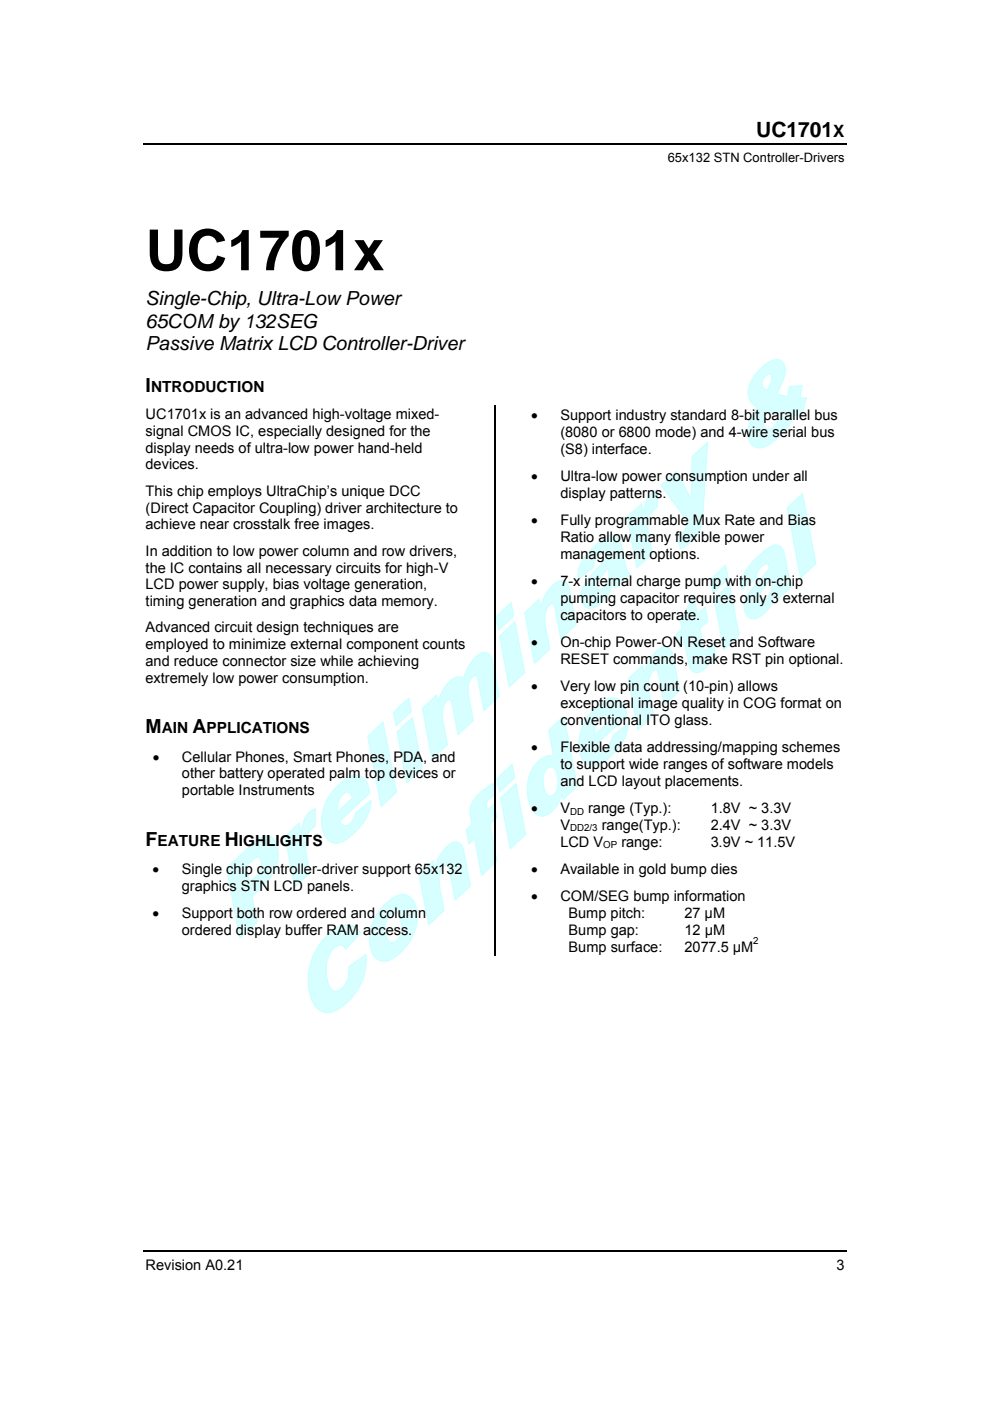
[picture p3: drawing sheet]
<svg xmlns="http://www.w3.org/2000/svg" width="210mm" height="297mm" viewBox="0 0 210 297" stroke-linecap="round" stroke-linejoin="round" font-family="sans-serif">
<defs><g id="words">
<text font-size="12" x="30.9" y="57.3">UC1701x</text>
<text font-size="4.5" x="160.3" y="29.1">UC1701</text>
<g font-size="4.1">
<text x="30.9" y="64.7">Single-Chip, Ultra-Low Power</text>
<text x="30.9" y="69.5">65COM by 132SEG</text>
<text x="30.9" y="74.2">Passive Matrix LCD Controller-Driver</text>
<text x="30.9" y="83.1">I</text>
<text x="30.9" y="155.4">M</text>
<text x="40.8" y="155.4">A</text>
<text x="30.9" y="179.3">F</text>
<text x="47.7" y="179.3">H</text>
</g>
<text font-size="3.6" x="176.7" y="29.1">X</text>
<g font-size="3.3">
<text x="32" y="83.1">NTRODUCTION</text>
<text x="34.3" y="155.4">AIN</text>
<text x="43.8" y="155.4">PPLICATIONS</text>
<text x="33.4" y="179.3">EATURE</text>
<text x="50.7" y="179.3">IGHLIGHTS</text>
</g>
<g font-size="3.1">
<text x="30.9" y="88.9">UC1701x is an advanced high-voltage mixed-</text>
<text x="112.6" y="89.1">•</text>
<text x="118.8" y="89.1">Support industry standard 8-bit parallel bus</text>
<text x="30.9" y="92.4">signal CMOS IC, especially designed for the</text>
<text x="30.9" y="96">display needs of ultra-low power hand-held</text>
<text x="118.8" y="92.6">(8080 or 6800 mode) and 4-wire serial bus</text>
<text x="30.9" y="99.5">devices.</text>
<text x="112.6" y="102">•</text>
<text x="118.8" y="96.2">(S8) interface.</text>
<text x="118.8" y="102">Ultra-low power consumption under all</text>
<text x="30.9" y="105.1">This chip employs UltraChip’s unique DCC</text>
<text x="118.8" y="105.5">display patterns.</text>
<text x="30.9" y="108.7">(Direct Capacitor Coupling) driver architecture to</text>
<text x="30.9" y="112.2">achieve near crosstalk free images.</text>
<text x="112.6" y="111.3">•</text>
<text x="118.8" y="111.3">Fully programmable Mux Rate and Bias</text>
<text x="30.9" y="117.8">In addition to low power column and row drivers,</text>
<text x="118.8" y="114.9">Ratio allow many flexible power</text>
<text x="118.8" y="118.4">management options.</text>
<text x="30.9" y="121.4">the IC contains all necessary circuits for high-V</text>
<text x="30.9" y="124.9">LCD power supply, bias voltage generation,</text>
<text x="112.6" y="124.3">•</text>
<text x="118.8" y="124.3">7-x internal charge pump with on-chip</text>
<text x="30.9" y="128.5">timing generation and graphics data memory.</text>
<text x="118.8" y="127.8">pumping capacitor requires only 3 external</text>
<text x="118.8" y="131.4">capacitors to operate.</text>
<text x="30.9" y="134.1">Advanced circuit design techniques are</text>
<text x="30.9" y="137.6">employed to minimize external component counts</text>
<text x="112.6" y="137.2">•</text>
<text x="118.8" y="137.2">On-chip Power-ON Reset and Software</text>
<text x="30.9" y="141.2">and reduce connector size while achieving</text>
<text x="118.8" y="140.7">RESET commands, make RST pin optional.</text>
<text x="30.9" y="144.7">extremely low power consumption.</text>
<text x="112.6" y="146.6">•</text>
<text x="118.8" y="146.6">Very low pin count (10-pin) allows</text>
<text x="118.8" y="150.1">exceptional image quality in COG format on</text>
<text x="118.8" y="153.7">conventional ITO glass.</text>
<text x="32.4" y="161.5">•</text>
<text x="38.6" y="161.5">Cellular Phones, Smart Phones, PDA, and</text>
<text x="112.6" y="159.5">•</text>
<text x="118.8" y="159.5">Flexible data addressing/mapping schemes</text>
<text x="38.6" y="165">other battery operated palm top devices or</text>
<text x="118.8" y="163">to support wide ranges of software models</text>
<text x="118.8" y="166.6">and LCD layout placements.</text>
<text x="38.6" y="168.6">portable Instruments</text>
<text x="112.6" y="172.4">•</text>
<text x="118.8" y="172.4">V</text>
<text x="124.7" y="172.4">range (Typ.):</text>
<text x="150.7" y="172.4">1.8V ~ 3.3V</text>
<text x="118.8" y="175.9">V</text>
<text x="118.8" y="179.5">LCD V</text>
<text x="127.6" y="175.9">range(Typ.):</text>
<text x="131.7" y="179.5">range:</text>
<text x="150.7" y="179.5">3.9V ~ 11.5V</text>
<text x="150.7" y="175.9">2.4V ~ 3.3V</text>
<text x="32.4" y="185.3">•</text>
<text x="38.5" y="185.3">Single chip controller-driver support 65x132</text>
<text x="112.6" y="185.3">•</text>
<text x="118.8" y="185.3">Available in gold bump dies</text>
<text x="38.5" y="188.8">graphics STN LCD panels.</text>
<text x="112.6" y="191.1">•</text>
<text x="118.8" y="191.1">COM/SEG bump information</text>
<text x="32.4" y="194.7">•</text>
<text x="38.5" y="194.7">Support both row ordered and column</text>
<text x="120.5" y="194.7">Bump pitch:</text>
<text x="145.1" y="194.7">27 µM</text>
<text x="38.5" y="198.2">ordered display buffer RAM access.</text>
<text x="120.5" y="201.8">Bump surface:</text>
<text x="120.5" y="198.2">Bump gap:</text>
<text x="145.1" y="201.8">2077.5 µM</text>
<text x="145.1" y="198.2">12 µM</text>
<text x="30.9" y="269.2">Revision A0.21</text>
<text x="177.4" y="269.2">3</text>
</g>
<text font-size="2.7" x="141.6" y="34.2">65x132 STN Controller-Drivers</text>
<g font-size="2.1">
<text x="120.9" y="172.7">DD</text>
<text x="120.9" y="176.3">DD2/3</text>
<text x="127.9" y="179.9">OP</text>
<text x="159.7" y="200.2">2</text>
</g>
</g></defs>
<path d="M30.4 30.5h149.2" fill="none" stroke="#000" stroke-width=".25"/>
<path d="M30.4 265.2h149.2" fill="none" stroke="#000" stroke-width=".23"/>
<g fill="#d7ffff">
<path d="M48 184l4.2-3.8a10.3 10.3 0 0 1 4-2.9 2.32 2.32 0 0 1 2.5 2.1 8.8 8.8 0 0 1-3.1 8.7l-2.2 2 1.1 5.4-3.6 3.4zM52.2 183.6l.7 3.5a5.7 5.7 0 0 0 2.5-3.7v-.4a.96 .96 0 0 0-.6-1.1 .96 .96 0 0 0-1.1 .4z" fill-rule="evenodd"/>
<path d="M60.4 177.4l3-2.9 .5 2.2a5.9 5.9 0 0 1 2.3-4.9l.6-.4v3.9a4.6 4.6 0 0 0-2 5.2l.9 4.6-3.2 3z" fill-rule="evenodd"/>
<path d="M71.4 166.8a6.4 6.4 0 0 1 4.3-2.4 3.4 3.4 0 0 1 2.6 3.2l.1 .5-6.4 6a1.27 1.27 0 0 0 1 1 1.27 1.27 0 0 0 1.3-.6l.8-1.2 .3-1 3.3-2.6a11.1 11.1 0 0 1-6.7 9 3 3 0 0 1-3.6-2.8 10.3 10.3 0 0 1 3-9.1zM72.6 168.5a4.2 4.2 0 0 0-1 3.7l3.1-3a1.13 1.13 0 0 0-.8-1.2 1.13 1.13 0 0 0-1.3 .5z" fill-rule="evenodd"/>
<path d="M78 156.1l3.2-3 2.9 14.8-3.3 3.1z" fill-rule="evenodd"/>
<path d="M83.4 151.1l3.3-3.1 .5 2.9-3.2 3zM84.2 155.2l3.3-3.1 2 10.8-3.2 3z" fill-rule="evenodd"/>
<path d="M89.6 150.2l3-2.9 .3 1.6a8.1 8.1 0 0 1 3.7-5.3l.4-.1a1.4 1.4 0 0 1 1.3 .4 8.5 8.5 0 0 1 3.9-5.5 1.82 1.82 0 0 1 2.2 1.9l1.4 7.3-3.2 3.1a41.1 41.1 0 0 0-1.6-7.4 .71 .71 0 0 0-1 .4 5 5 0 0 0-.6 4.3l1 4.8-3.3 3-1.1-5.7a2.24 2.24 0 0 0-.7-1.8 3 3 0 0 0-1.5 3.3l1.1 6.3-3.3 3z" fill-rule="evenodd"/>
<path d="M105.1 130.8l3.3-3 .5 2.8-3.2 3zM105.9 134.9l3.3-3 2 10.7-3.2 3z" fill-rule="evenodd"/>
<path d="M111.3 129.9l3-2.8 .3 1.6a8.6 8.6 0 0 1 3.9-5.5 1.63 1.63 0 0 1 2.1 1.6l1.6 7.6-3.3 3-1.2-6.2-.4-1.1a.73 .73 0 0 0-1 .4 6 6 0 0 0-.5 5.1l.8 4-3.3 3.1z" fill-rule="evenodd"/>
<path d="M125.5 116.4a10.2 10.2 0 0 1 4.2-3.1 1.88 1.88 0 0 1 2 1.9l.5 2.5a7.7 7.7 0 0 0 1.2 3.8l.2 .2-3.1 3-.6-1a7.4 7.4 0 0 1-4.6 5.3 2.42 2.42 0 0 1-2.1-3.2 11.9 11.9 0 0 1 3.6-5.5l.9-1a1.79 1.79 0 0 0 .8-1.3l-.1-.3a.58 .58 0 0 0-.4-.4 .58 .58 0 0 0-.6 .2 3.2 3.2 0 0 0-1.6 2.8l-3.2 2.5a7.5 7.5 0 0 1 2.9-6.4zM128.9 120.4a8.8 8.8 0 0 0-2.4 3.8 .78 .78 0 0 0 .5 .9 .78 .78 0 0 0 1-.4 4.4 4.4 0 0 0 .9-4.3z" fill-rule="evenodd"/>
<path d="M133 109.6l3-2.8 .4 2.2a5.9 5.9 0 0 1 2.3-4.9l.7-.3-.1 3.7a4.6 4.6 0 0 0-1.9 5.2l.9 4.7-3.3 3z" fill-rule="evenodd"/>
<path d="M140.2 102.9l3.2-3 3.1 5.9 .2-9 3.3-3.1-.7 11.5a24.2 24.2 0 0 1-.9 7.2 9.4 9.4 0 0 1-4.1 4l-.7-2.6a3.4 3.4 0 0 0 2.1-3.4z" fill-rule="evenodd"/>
<path d="M161 78.4a5 5 0 0 1 4.4-2.1 2.92 2.92 0 0 1 .9 3.7l-1.6 3.5 2.3 .6 .4-2.1 2.7-.3-.6 2.6 1.5 .1-1 3.7h-1.7a13 13 0 0 1-6.3 6.7 2.48 2.48 0 0 1-3.4-2.6 9.6 9.6 0 0 1 1.9-5.8 3.9 3.9 0 0 1-1.2-5.6l.5-1zM162.3 79.8a1.66 1.66 0 0 0-.7 1.6 1.66 1.66 0 0 0 1.1 1.3 3.8 3.8 0 0 0 .8-3.2l-.7-.1zM162.6 87.2l-.5 1.3a1.86 1.86 0 0 0 .3 2.4 1.53 1.53 0 0 0 1.9-.7l1.4-2.3z" fill-rule="evenodd"/>
<path d="M69.1 198.6a6.9 6.9 0 0 1 4.5-2.6 3.2 3.2 0 0 1 2.8 1.8l-3.1 3.5a1.23 1.23 0 0 0-2.1-.6 7.3 7.3 0 0 0-1.6 7.9 1.62 1.62 0 0 0 1.2 1.5 1.62 1.62 0 0 0 1.8-.6 5.3 5.3 0 0 0 1.4-4.5l3.6-2.6a12 12 0 0 1-7.3 12.2 3.7 3.7 0 0 1-4.4-3.1 13 13 0 0 1 3.2-12.9z" fill-rule="evenodd"/>
<path d="M81.4 192a5.7 5.7 0 0 1 4.3-2.3 3.7 3.7 0 0 1 2.7 3.8 10.4 10.4 0 0 1-6.3 10.3 3 3 0 0 1-3.6-2.9 9.8 9.8 0 0 1 2.9-8.9zM82.8 194a4.5 4.5 0 0 0-.4 5.5 1.5 1.5 0 0 0 2.3-.9 5.1 5.1 0 0 0-.4-4.9 1.18 1.18 0 0 0-1.5 .3z" fill-rule="evenodd"/>
<path d="M88.8 185.3l3.1-2.8 .3 1.6a8.3 8.3 0 0 1 3.9-5.5 1.63 1.63 0 0 1 2.1 1.6l1.5 7.6-3.2 3-1.2-6.2-.4-1.1a.73 .73 0 0 0-1 .4 7 7 0 0 0-.4 5.8l.6 3.3-3.2 3.1z" fill-rule="evenodd"/>
<path d="M101.4 168.5l1.5-1.3 1.6-1.1 .4 2.5a2.38 2.38 0 0 0-1.6 3.2l1.5-1.4 .6 3-1.5 1.4 1.5 7.8-3.3 3-1.5-7.8-1.2 1.1-.6-2.9 1.3-1.2a6.6 6.6 0 0 1-.1-4.5z" fill-rule="evenodd"/>
<path d="M105.3 165.1l3.3-3 .5 2.8-3.2 3zM106.1 169.2l3.3-3.1 2 10.8-3.2 3z" fill-rule="evenodd"/>
<path d="M116.3 154.9l3.3-3.1 2.8 14.9-3 2.8-.2-1.1a6.5 6.5 0 0 1-3.9 4.6 2.66 2.66 0 0 1-2.8-2.1 8.9 8.9 0 0 1 1.6-9.4 3.1 3.1 0 0 1 3.3-1.1zM116 163a4.8 4.8 0 0 0-.4 4.9 1.08 1.08 0 0 0 1 .9 1.08 1.08 0 0 0 1.1-.7 5.3 5.3 0 0 0-.2-5.3l-.8-.2z" fill-rule="evenodd"/>
<path d="M125.9 150.5a6.4 6.4 0 0 1 4.3-2.5 3.4 3.4 0 0 1 2.6 3.2l.1 .6-6.4 6a1.26 1.26 0 0 0 1 .9 1.26 1.26 0 0 0 1.3-.5l.6-.8 .5-1.4 3.3-2.6a11.1 11.1 0 0 1-6.7 8.9 3 3 0 0 1-3.6-2.7 10.3 10.3 0 0 1 3-9.1zM127.1 152.1a4.2 4.2 0 0 0-1 3.7l3.1-2.9a1.13 1.13 0 0 0-.7-1.2 1.13 1.13 0 0 0-1.4 .4z" fill-rule="evenodd"/>
<path d="M133.2 143.9l3-2.8 .3 1.6a8.5 8.5 0 0 1 3.9-5.5 1.62 1.62 0 0 1 2.2 1.6l1.5 7.6-3.2 3.1-1.3-6.7-.3-.7a.73 .73 0 0 0-1.1 .4 6 6 0 0 0-.4 5.1l.7 4-3.2 3.1z" fill-rule="evenodd"/>
<path d="M147.1 126.3l.7 4 1.7-1.6 .6 3-1.7 1.5 .7 4 .3 .6a2.36 2.36 0 0 0 1.8-1.5l.6 3-.5 .5a9 9 0 0 1-3.4 2.8 1.88 1.88 0 0 1-1.9-2l-.8-4.4-1.2 1.2-.6-3 1.2-1.1-.3-1.7z" fill-rule="evenodd"/>
<path d="M150.6 122.9l3.2-3.1 .6 2.9-3.2 3zM151.4 127l3.2-3.1 2.1 10.8-3.2 3z" fill-rule="evenodd"/>
<path d="M160.1 118.6a10.3 10.3 0 0 1 4.2-3.1 1.86 1.86 0 0 1 2 1.9l.5 2.5a7.8 7.8 0 0 0 1.2 3.8l.2 .2-3.1 3-.6-.9a7.4 7.4 0 0 1-4.6 5.2 2.41 2.41 0 0 1-2.1-3.2 12.1 12.1 0 0 1 3.6-5.5l.9-1a1.8 1.8 0 0 0 .8-1.3l-.1-.3a.58 .58 0 0 0-.4-.4 .58 .58 0 0 0-.6 .2 3.2 3.2 0 0 0-1.6 2.8l-3.2 2.5a7.4 7.4 0 0 1 2.9-6.4zM163.6 122.6l-1.6 2a2.03 2.03 0 0 0-.7 2.5 1.43 1.43 0 0 0 1.9-1.1l.5-1.7z" fill-rule="evenodd"/>
<path d="M166.9 107.7l3.2-3.1 2.9 14.9-3.3 3z" fill-rule="evenodd"/>
</g>
<g fill="none" stroke="#cff" stroke-width=".26">
<path d="M161 78.4a5 5 0 0 1 4.4-2.1 2.92 2.92 0 0 1 .9 3.7l-1.6 3.5 2.3 .6 .4-2.1 2.7-.3-.6 2.6 1.5 .1-1 3.7h-1.7a13 13 0 0 1-6.3 6.7 2.48 2.48 0 0 1-3.4-2.6 9.6 9.6 0 0 1 1.9-5.8 3.9 3.9 0 0 1-1.2-5.6l.5-1zM162.3 79.8l.3-.3a.68 .68 0 0 1 .9 0 .68 .68 0 0 1 .1 .9l-.3 1.1-.6 1.2a1.66 1.66 0 0 1-1.1-1.3 1.66 1.66 0 0 1 .7-1.6zM162.6 87.2l3.1 .7a4.7 4.7 0 0 1-2.5 3.1 1.3 1.3 0 0 1-1.3-2zM125.5 116.4a10.2 10.2 0 0 1 4.2-3.1 1.88 1.88 0 0 1 2 1.9l.5 2.5a7.7 7.7 0 0 0 1.2 3.8l.2 .2-3.1 3-.6-1a7.4 7.4 0 0 1-4.6 5.3 2.42 2.42 0 0 1-2.1-3.2 11.9 11.9 0 0 1 3.6-5.5l.9-1a1.79 1.79 0 0 0 .8-1.3l-.1-.3a.58 .58 0 0 0-.4-.4 .58 .58 0 0 0-.6 .2 3.2 3.2 0 0 0-1.6 2.8l-3.2 2.5a7.5 7.5 0 0 1 2.9-6.4zM133 109.6l3-2.8 .4 2.2a5.9 5.9 0 0 1 2.3-4.9l.7-.3-.1 3.7a4.6 4.6 0 0 0-1.9 5.2l.9 4.7-3.3 3zM140.2 102.9l3.2-3 3.1 5.9 .2-9 3.3-3.1-.7 11.5a24.2 24.2 0 0 1-.9 7.2 9.4 9.4 0 0 1-4.1 4l-.7-2.6a3.4 3.4 0 0 0 2.1-3.4zM160.1 118.6a10.3 10.3 0 0 1 4.2-3.1 1.86 1.86 0 0 1 2 1.9l.5 2.5a7.8 7.8 0 0 0 1.2 3.8l.2 .2-3.1 3-.6-.9a7.4 7.4 0 0 1-4.6 5.2 2.41 2.41 0 0 1-2.1-3.2 12.1 12.1 0 0 1 3.6-5.5l.9-1a1.8 1.8 0 0 0 .8-1.3l-.1-.3a.58 .58 0 0 0-.4-.4 .58 .58 0 0 0-.6 .2 3.2 3.2 0 0 0-1.6 2.8l-3.2 2.5a7.4 7.4 0 0 1 2.9-6.4zM166.9 107.7l3.2-3.1 2.9 14.9-3.3 3zM105.1 130.8l3.3-3 .5 2.8-3.2 3zM105.9 134.9l3.3-3 2 10.7-3.2 3zM111.3 129.9l3-2.8 .3 1.6a8.6 8.6 0 0 1 3.9-5.5 1.63 1.63 0 0 1 2.1 1.6l1.6 7.6-3.3 3-1.2-6.2-.4-1.1a.73 .73 0 0 0-1 .4 6 6 0 0 0-.5 5.1l.8 4-3.3 3.1zM128.9 120.4a4 4 0 0 1-1.5 4.6 .87 .87 0 0 1-.9-.4 .87 .87 0 0 1 .1-1z"/>
<path d="M147.1 126.3l.7 4 1.7-1.6 .6 3-1.7 1.5 .7 4 .3 .6a2.36 2.36 0 0 0 1.8-1.5l.6 3-.5 .5a9 9 0 0 1-3.4 2.8 1.88 1.88 0 0 1-1.9-2l-.8-4.4-1.2 1.2-.6-3 1.2-1.1-.3-1.7zM150.6 122.9l3.2-3.1 .6 2.9-3.2 3zM151.4 127l3.2-3.1 2.1 10.8-3.2 3zM163.6 122.6a4 4 0 0 1-1.6 4.6 .87 .87 0 0 1-.9-.4 .87 .87 0 0 1 .1-1zM78 156.1l3.2-3 2.9 14.8-3.3 3.1zM83.4 151.1l3.3-3.1 .5 2.9-3.2 3zM84.2 155.2l3.3-3.1 2 10.8-3.2 3zM89.6 150.2l3-2.9 .3 1.6a8.1 8.1 0 0 1 3.7-5.3l.4-.1a1.4 1.4 0 0 1 1.3 .4 8.5 8.5 0 0 1 3.9-5.5 1.82 1.82 0 0 1 2.2 1.9l1.4 7.3-3.2 3.1a41.1 41.1 0 0 0-1.6-7.4 .71 .71 0 0 0-1 .4 5 5 0 0 0-.6 4.3l1 4.8-3.3 3-1.1-5.7a2.24 2.24 0 0 0-.7-1.8 3 3 0 0 0-1.5 3.3l1.1 6.3-3.3 3zM116.3 154.9l3.3-3.1 2.8 14.9-3 2.8-.2-1.1a6.5 6.5 0 0 1-3.9 4.6 2.66 2.66 0 0 1-2.8-2.1 8.9 8.9 0 0 1 1.6-9.4 3.1 3.1 0 0 1 3.3-1.1zM125.9 150.5a6.4 6.4 0 0 1 4.3-2.5 3.4 3.4 0 0 1 2.6 3.2l.1 .6-6.4 6a1.26 1.26 0 0 0 1 .9 1.26 1.26 0 0 0 1.3-.5l.6-.8 .5-1.4 3.3-2.6a11.1 11.1 0 0 1-6.7 8.9 3 3 0 0 1-3.6-2.7 10.3 10.3 0 0 1 3-9.1zM127.1 152.1a1.13 1.13 0 0 1 1.4-.5 1.13 1.13 0 0 1 .7 1.3l-3.1 2.9a4.2 4.2 0 0 1 1-3.7zM133.2 143.9l3-2.8 .3 1.6a8.5 8.5 0 0 1 3.9-5.5 1.62 1.62 0 0 1 2.2 1.6l1.5 7.6-3.2 3.1-1.3-6.7-.3-.7a.73 .73 0 0 0-1.1 .4 6 6 0 0 0-.4 5.1l.7 4-3.2 3.1z"/>
<path d="M60.4 177.4l3-2.9 .5 2.2a5.9 5.9 0 0 1 2.3-4.9l.6-.4v3.9a4.6 4.6 0 0 0-2 5.2l.9 4.6-3.2 3zM71.4 166.8a6.4 6.4 0 0 1 4.3-2.4 3.4 3.4 0 0 1 2.6 3.2l.1 .5-6.4 6a1.27 1.27 0 0 0 1 1 1.27 1.27 0 0 0 1.3-.6l.8-1.2 .3-1 3.3-2.6a11.1 11.1 0 0 1-6.7 9 3 3 0 0 1-3.6-2.8 10.3 10.3 0 0 1 3-9.1zM72.6 168.5a1.13 1.13 0 0 1 1.3-.5 1.13 1.13 0 0 1 .8 1.2l-3.1 3a4.2 4.2 0 0 1 1-3.7zM101.4 168.5l1.5-1.3 1.6-1.1 .4 2.5a2.38 2.38 0 0 0-1.6 3.2l1.5-1.4 .6 3-1.5 1.4 1.5 7.8-3.3 3-1.5-7.8-1.2 1.1-.6-2.9 1.3-1.2a6.6 6.6 0 0 1-.1-4.5zM105.3 165.1l3.3-3 .5 2.8-3.2 3zM106.1 169.2l3.3-3.1 2 10.8-3.2 3zM116 163a1.07 1.07 0 0 1 1-.4 1.07 1.07 0 0 1 .9 .8 4.9 4.9 0 0 1-.5 5.1 1.01 1.01 0 0 1-1.1 .3 1.01 1.01 0 0 1-.7-.9 5.3 5.3 0 0 1 .1-4.6zM48 184l4.2-3.8a10.3 10.3 0 0 1 4-2.9 2.32 2.32 0 0 1 2.5 2.1 8.8 8.8 0 0 1-3.1 8.7l-2.2 2 1.1 5.4-3.6 3.4zM52.2 183.6l1.2-1a1.31 1.31 0 0 1 1.6-.6 3.6 3.6 0 0 1-1.5 4.5l-.6 .6zM69.1 198.6a6.9 6.9 0 0 1 4.5-2.6 3.2 3.2 0 0 1 2.8 1.8l-3.1 3.5a1.23 1.23 0 0 0-2.1-.6 7.3 7.3 0 0 0-1.6 7.9 1.62 1.62 0 0 0 1.2 1.5 1.62 1.62 0 0 0 1.8-.6 5.3 5.3 0 0 0 1.4-4.5l3.6-2.6a12 12 0 0 1-7.3 12.2 3.7 3.7 0 0 1-4.4-3.1 13 13 0 0 1 3.2-12.9zM81.4 192a5.7 5.7 0 0 1 4.3-2.3 3.7 3.7 0 0 1 2.7 3.8 10.4 10.4 0 0 1-6.3 10.3 3 3 0 0 1-3.6-2.9 9.8 9.8 0 0 1 2.9-8.9zM82.8 194a1.08 1.08 0 0 1 1.1-.5 1.08 1.08 0 0 1 .8 .9 4.5 4.5 0 0 1-.9 5.2 1.32 1.32 0 0 1-2-1.1 4.4 4.4 0 0 1 1-4.5z"/>
<path d="M88.8 185.3l3.1-2.8 .3 1.6a8.3 8.3 0 0 1 3.9-5.5 1.63 1.63 0 0 1 2.1 1.6l1.5 7.6-3.2 3-1.2-6.2-.4-1.1a.73 .73 0 0 0-1 .4 7 7 0 0 0-.4 5.8l.6 3.3-3.2 3.1z"/>
</g>
<path d="M105 86v116.7" fill="none" stroke="#000" stroke-width=".25"/>
<use href="#words"/>
</svg>
